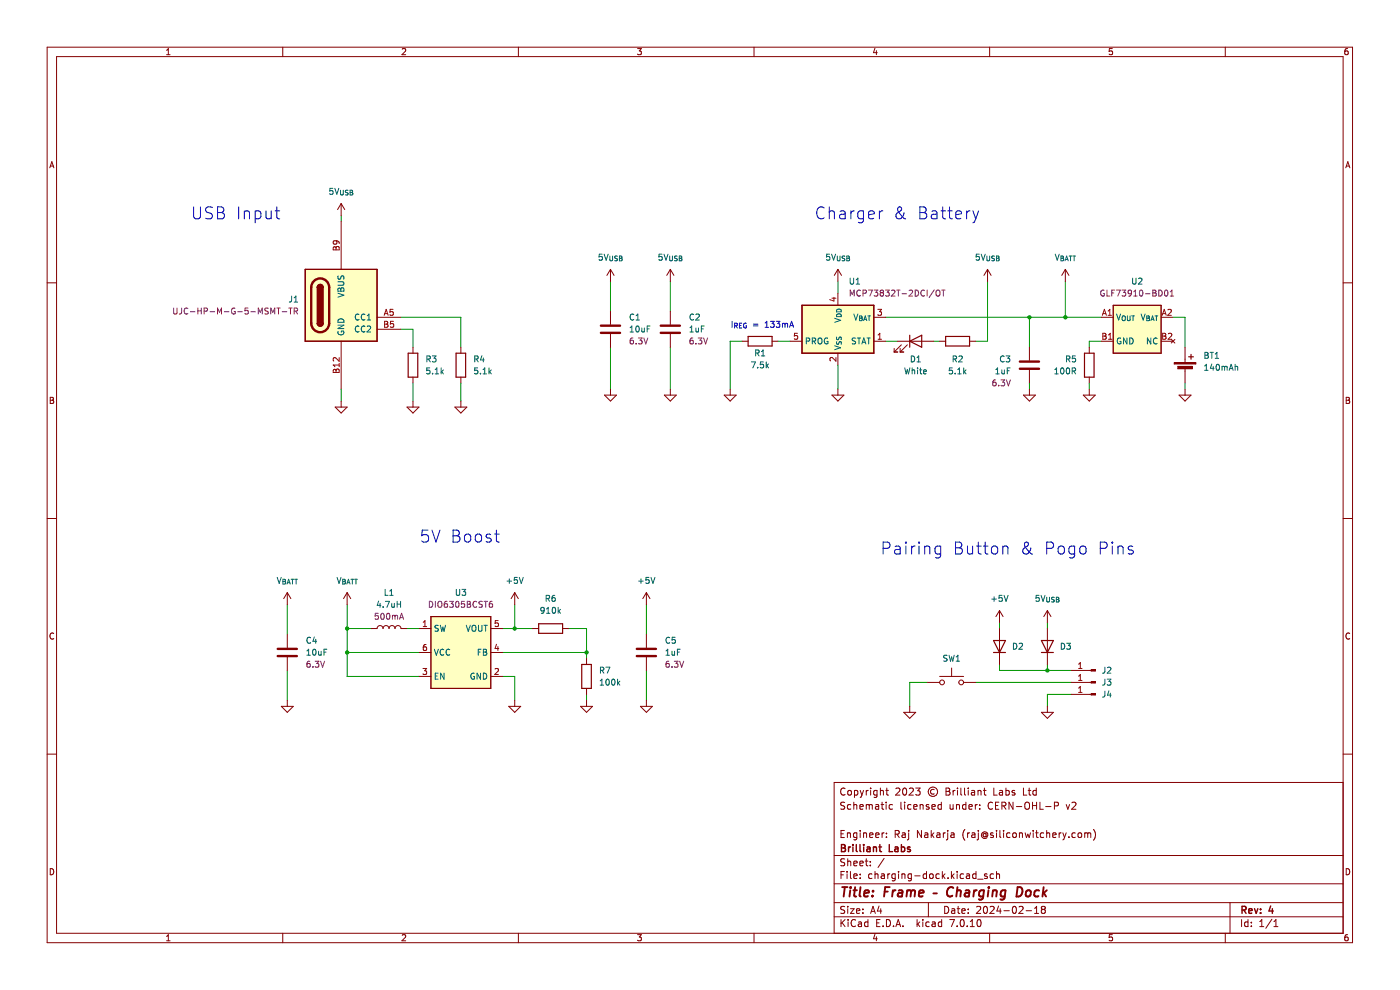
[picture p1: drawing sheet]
<svg xmlns="http://www.w3.org/2000/svg" width="297mm" height="210mm" viewBox="0 0 297 210" stroke-linecap="round" stroke-linejoin="round" font-family="sans-serif">
<g fill="none" stroke="#840000" stroke-width=".21">
<path d="M10 10h276.9v190h-276.9zM12 12h272.9v186h-272.9zM35.3 11.6h.8M35.3 10.7l.4-.4v1.3M60 10v2M85.3 10.4l.5-.1 .3 .4-.8 .9h.8M110 10v2M135.3 10.3h.8l-.5 .5 .4 .1v.6l-.2 .1-.5-.1M160 10v2M185.6 10.2l-.3 1h.8M185.9 10.7v.9M209.9 10v2"/>
<path d="M236 10.3h-.7v.6h.6l.1 .6-.2 .1-.5-.1M259.9 10v2M285.9 10.3l-.4 .1-.2 .2v.8l.2 .2 .5-.1-.1-.6-.4-.1-.2 .2M10.6 35.6l.4-1.3 .4 1.3M10.7 35.2h.6M285.5 35.6l.4-1.3 .5 1.3M285.6 35.2h.6M10 60h2M284.9 60h2M10.7 84.3h.4l.2 .2-.2 .4 .2 .1 .1 .3-.2 .3h-.5zM10.7 84.9h.4M285.6 84.3h.4l.3 .2-.3 .4 .3 .1v.3l-.2 .3h-.5z"/>
<path d="M285.6 84.9h.4M10 110h2M284.9 110h2M11.4 134.4a.58 .58 0 0 0-.8 .5 .58 .58 0 0 0 .8 .5M286.3 134.4a.58 .58 0 0 0-.8 .5 .58 .58 0 0 0 .8 .5M10 160h2M284.9 160h2M178.4 176.9h.5M179.1 176.2h-.7v1.5h.7M179.2 170.2h-.6l-.2 .1v.4l.7 .3 .1 .4-.3 .3-.6-.1M179.3 167.3a.71 .71 0 0 0-1 .5 .71 .71 0 0 0 .7 .9l.3-.2M179.8 176.8l.2-.1h.3l.1 1"/>
<path d="M179.8 176.7v1M179.9 167.8l.2-.1 .5 .1v.6l-.1 .2-.4 .1-.2-.2zM180.5 170.7h-.4l-.3 .2 .1 .7h.6M181.1 170.2v1.5M181.1 170.8l.2-.1h.4l.1 1M181.3 167.7h.4l.3 .2-.2 .7h-.5M181.3 167.7v1.5M181.8 176.7h-.5l-.2 .2 .1 .7h.6M181.8 176.7v1.2l-.3 .3-.4-.1M182.4 171.2l.7-.2v-.3h-.5l-.2 .2 .1 .7h.6M182.5 176.2v.1M182.5 176.7v1"/>
<path d="M182.5 167.7l.3 1M182.8 168.7l-.3 .5M183.2 176.8l.2-.1h.4v1M183.2 176.7v1M183.2 167.7l-.4 1M183.8 167.7v1M183.8 170.7v1M183.8 170.8l.4-.1 .2 .2M184.2 167.7l-.4 .2M184.4 170.9l.2-.2h.4l.1 1M184.4 170.9v.8M184.5 177.2l.7-.2-.1-.3h-.4l-.2 .2 .1 .7h.5"/>
<path d="M184.7 167.2v.1M184.7 167.7v1M185.8 177.2l.7-.2-.1-.3h-.4l-.2 .2v.7h.6M185.8 170.7h.5l.1 1M186.1 167.7h-.5l-.3 .2 .2 .7h.6M186.1 167.7v1.2l-.3 .3-.4-.1M186.4 171l-.5 .1-.2 .2 .2 .4 .5-.1M186.8 167.8l.2-.1h.3l.1 1M186.8 167.2v1.5M186.9 170.7h.6M187.1 176.7v1M187.1 170.2v1.2l.4 .3"/>
<path d="M187.6 176.7l-.5 .2M187.9 167.7h.6M188 170.2v.1M188 170.7v1M188.1 176.7v.2M188.1 177.5v.2M188.1 167.2v1.2l.4 .3M189.3 170.7h-.4l-.3 .2 .2 .7h.5M189.9 176.9h.7l.2-.2-.1-.4-.8-.1v1.5M190.1 167.3l.5-.1 .3 .4-.9 1.1h.9M190.3 176.9l.5 .8M191.1 170.2v1.2l.2 .3"/>
<path d="M191.4 176.7h.6l.1 1M191.6 167.3l.2-.1a.8 .8 0 0 1 .6 .7 .8 .8 0 0 1-.6 .8l-.3-.6zM191.9 170.2v.1M191.9 170.7v1M192.1 177l-.5 .1-.3 .2 .3 .4 .5-.1M192.8 176.7v1.2l-.3 .3M192.8 176.2v.1M192.9 167.3l.6-.1 .3 .4-1 1.1h1M193.3 170.7h-.5l-.2 .2 .1 .7h.6M193.8 171.2l.8-.2-.1-.3h-.4l-.3 .2 .1 .7h.6M194.3 167.2h.9l-.5 .5 .4 .2v.6l-.2 .2-.6-.2M195.2 170.8l.2-.1h.4v1"/>
<path d="M195.2 170.7v1M195.5 176.2v1.5l-.9-1.5v1.5M196.2 176.7h.6v1M196.8 177l-.5 .1-.2 .2 .2 .4 .5-.1M197.1 170.7h-.4l-.2 .2 .1 .2 .5 .1v.4h-.6M197.6 176.2v1.5M197.7 171.2l.7-.2-.1-.3h-.4l-.2 .2 .1 .7h.5M197.7 177.1l.4 .6M198.1 176.7l-.5 .5M198.2 167.5a.52 .52 0 0 0-.8 .4 .52 .52 0 0 0 .8 .5M198.8 176.7h.5l.1 1M199.4 177l-.5 .1-.2 .2 .2 .4 .5-.1"/>
<path d="M199.7 170.7h-.4l-.3 .2 .1 .7h.6M199.7 170.2v1.5M200.1 176.7v1M200.6 176.7l-.5 .2M200.7 167.2h.5l.3 .2-.3 .5 .3 .1 .1 .4-.3 .3h-.6zM200.7 167.9h.5M201.1 176.7v1.2l-.3 .3M201.1 176.2v.1M201.6 170.7v.9l.4 .1 .2-.2M201.8 176.7h.5l.1 1M202.2 170.7v1M202.2 167.7v1"/>
<path d="M202.4 177l-.5 .1-.2 .2 .2 .4 .5-.1M202.6 167.7l-.4 .2M202.9 170.8l.2-.1h.4l.1 1M202.9 170.7v1M203.1 167.2v.1M203.1 167.7v1M203.8 167.2v1.2l.3 .3M204.6 167.2v1.2l.2 .3M204.7 175.9a1.72 1.72 0 0 0 0 2.3M204.9 170.7h-.4l-.3 .2 .1 .7h.6M204.9 170.2v1.5M205.3 176.7v1"/>
<path d="M205.4 167.2v.1M205.4 167.7v1M205.5 171.2l.8-.2-.1-.3h-.4l-.3 .2 .1 .7h.6M205.7 176.7l-.4 .2M206.1 167.7h.6l.1 1M206.2 176.7h.6v1M206.8 168l-.5 .1-.3 .2 .3 .4 .5-.1M206.8 177l-.5 .1-.2 .2 .2 .4 .5-.1M206.9 170.7v1M207.3 170.7l-.4 .2M207.5 167.8l.2-.1h.3l.1 1M207.5 167.7v1"/>
<path d="M207.5 176.2v.1M207.5 176.7v1.2l-.2 .3M207.8 171.5v.2M207.8 170.7v.2M208.6 167.7h.6M208.8 167.2v1.2l.4 .3M209.2 176.9a.36 .36 0 0 0-.5 0 .36 .36 0 0 0 0 .5 .36 .36 0 0 0 .5 0M209.2 176.8v.6M209.2 177.4h.1a.64 .64 0 0 0-.3-1 .64 .64 0 0 0-.8 .8 .72 .72 0 0 0 .4 .6 .72 .72 0 0 0 .8-.1M210.5 170.3a.71 .71 0 0 0-.9 .5 .71 .71 0 0 0 .7 .9l.2-.2M210.7 176.7h-.4l-.2 .2 .1 .2 .5 .1v.4h-.6M210.8 167.2v1.5h.7"/>
<path d="M211.2 170.9h.5M211.4 176.2v.1M211.4 176.7v1M211.9 170.2h-.7v1.5h.7M212 167.7h.6l.1 1M212.1 176.2v1.2l.2 .3M212.5 170.9h.8l.1-.2-.1-.4-.8-.1v1.5M212.7 168l-.5 .1-.2 .2 .2 .4 .5-.1M212.9 170.9l.5 .8M212.9 176.2v.1M212.9 176.7v1M213.4 167.2v1.5"/>
<path d="M213.4 167.7h.4l.3 .2-.1 .7h-.6M214.3 176.7h-.5l-.3 .2 .2 .7h.6M214.9 170.2v1.5l-.9-1.5v1.5M214.9 176.8l.2-.1 .4 .1 .1 .6-.1 .2-.4 .1-.2-.2zM215.3 167.7h-.4l-.2 .2 .1 .2 .5 .1v.4h-.6M215.6 171.1h1.2M216.3 176.8l.2-.1h.3l.1 1M216.3 176.7v1M217.1 167.2v1.5h.7M217.5 170.4l.3-.2a.5 .5 0 0 1 .6 .5v.5a.5 .5 0 0 1-.5 .5 .5 .5 0 0 1-.5-.5zM217.5 176.7l.3 1 .2-.8 .3 .8 .3-1M218.1 167.7h.6"/>
<path d="M218.3 167.2v1.2l.4 .3M219 170.9h.9M219 170.2v1.5M219.2 176.2v.1M219.2 176.7v1M219.7 176.7h.6M219.8 167.7h-.4l-.3 .2 .2 .7h.5M219.8 167.2v1.5M219.9 170.2v1.5M219.9 176.2v1.2l.4 .3M220.6 170.2v1.5h.7M221.4 176.7h-.4l-.3 .2 .1 .7h.6"/>
<path d="M221.8 171.1h1.2M222 176.8l.3-.1h.3l.1 1M222 176.2v1.5M223.3 177.2l.7-.2v-.3h-.5l-.2 .2 .1 .7h.6M223.7 170.9h.7l.1-.2v-.4l-.8-.1v1.5M224.7 176.7v1M225.1 176.7l-.4 .2M225.5 176.7l.3 1M225.8 177.7l-.3 .5M226.2 170.7l.3 1 .4-1M226.2 176.7l-.4 1M226.8 177.5v.2"/>
<path d="M227.4 170.3l.6-.1 .3 .4-1 1.1h1M228.1 176.7h-.4l-.3 .2 .1 .7h.6M228.8 176.8l.2-.1 .4 .1 .1 .6-.2 .2-.3 .1-.2-.2zM230.1 176.8l.4-.1 .3 .2M230.1 176.7v1M230.8 176.9l.2-.2h.3l.1 1M230.8 176.9v.8M232 175.9a1.72 1.72 0 0 1 0 2.3M284.9 166h-107.9v32M10.7 184.3a.66 .66 0 0 1 .7 .6 .66 .66 0 0 1-.7 .7zM35.3 198.6l.4-.3v1.3M35.3 199.6h.8"/>
<path d="M60 198v2M85.3 198.4l.5-.1 .3 .3-.8 1h.8M110 198v2M135.3 198.3h.8l-.5 .5 .4 .1v.5l-.2 .2-.5-.2M160 198v2M177 194.5h107.9M177 191.5h107.9M177 187.5h107.9M177 181.5h107.9M178.4 185.6h.5M178.4 195.1v1.5M178.6 195.7l.7 .9"/>
<path d="M179.1 184.9h-.7v1.5M179.2 192.3h-.6l-.2 .1v.4l.7 .3 .1 .4-.3 .3-.6-.1M179.2 182.2h-.6l-.2 .1v.4l.7 .3 .1 .4-.3 .3-.6-.1M179.3 195.1l-.9 .8M179.7 184.9v.1M179.7 185.4v1M179.8 182.2v1.5M179.8 192.3v.1M179.8 192.8v1M179.8 182.8l.3-.1h.3l.1 1M179.9 195.1v.1M179.9 195.6v1"/>
<path d="M180.4 192.8h.8l-.8 1h.8M180.4 184.9v1.2l.2 .3M181.1 185.9l.7-.2v-.3h-.5l-.2 .2 .1 .7h.6M181.1 183.2l.7-.2v-.3h-.5l-.2 .2 .1 .7h.6M181.5 195.2a.71 .71 0 0 0-1 .5 .71 .71 0 0 0 .7 .9l.3-.2M181.7 193.3l.7-.2-.1-.3h-.4l-.2 .2 .1 .7h.5M182.1 195.6h.6l.1 1M182.4 183.2l.7-.2v-.3h-.5l-.2 .2 .1 .7h.6M182.5 186.2v.2M182.5 185.4v.2M182.8 195.9l-.5 .1-.2 .2 .2 .4 .5-.1M183.1 192.8v.2"/>
<path d="M183.1 193.6v.2M183.6 182.7h.5M183.8 182.2v1.2l.3 .3M184.1 195.6h-.4l-.3 .2 .2 .7h.5M184.1 195.1v1.5M184.6 183.5v.2M184.6 182.7v.2M184.7 193.8l.5-1.5 .5 1.5M184.8 193.3h.8M185 185.4h-.4l-.3 .2 .1 .7h.6M185.6 198.2l-.3 .9h.8M185.6 185.5l.2-.1h.4l.1 1"/>
<path d="M185.6 184.9v1.5M185.9 198.7v.9M186 195.8h.5M186.5 192.2l-.4 1.1h1M186.7 195.1h-.7v1.5h.7M186.8 192.8v1M187 185.4h.6v1M187.3 196.4v.2M187.6 182.1l-1.3 1.9M187.6 185.7l-.5 .1-.2 .2 .2 .4 .5-.1M188.1 195.1a.76 .76 0 0 1 .8 .7 .76 .76 0 0 1-.8 .8zM188.3 185.4v1"/>
<path d="M188.8 185.4l-.5 .2M189.6 196.4v.2M189.9 185.4h-.4l-.3 .2 .1 .7h.6M189.9 185.4v1.2l-.3 .3-.3-.1M190.1 196.6l.5-1.5 .5 1.5M190.2 196.1h.7M190.6 184.9v.1M190.6 185.4v1M191.3 185.5l.3-.1h.3l.1 1M191.3 185.4v1M191.6 196.4v.2M193.3 185.4h-.4l-.3 .2 .2 .7h.5"/>
<path d="M193.3 185.4v1.2l-.2 .3-.4-.1M194.1 185.8h1.1M194.6 195.1v1.5M194.7 196l.4 .6M195.1 195.6l-.5 .5M195.8 195.1v.1M195.8 195.6v1M196.6 185.4h-.5l-.3 .2 .2 .7h.6M196.6 184.9v1.5M197 191.5v3M197.1 195.6h-.4l-.3 .2 .2 .7h.5M197.3 185.5l.2-.1 .4 .1 .1 .6-.2 .2-.3 .1-.2-.2z"/>
<path d="M197.8 195.6h.5l.1 1M198.4 195.9l-.5 .1-.2 .2 .2 .4 .5-.1M199.3 185.4h-.5l-.2 .2 .1 .7h.6M199.8 195.6h-.5l-.2 .2 .1 .7h.6M199.8 195.1v1.5M199.9 184.9v1.5M200.1 185.8l.4 .6M200.4 192.3a.76 .76 0 0 1 .9 .7 .76 .76 0 0 1-.9 .8zM200.5 185.4l-.6 .5M201.1 186.2v.2M201.5 195.1h1l-.7 1.5M201.8 184.9v1.5"/>
<path d="M201.9 192.8h.6l.1 1M202 185.8l.4 .6M202.4 185.4l-.6 .5M202.6 193.1l-.5 .1-.3 .2 .3 .4 .5-.1M203.1 184.9v.1M203.1 185.4v1M203.1 192.8h.5M203.1 196.4v.2M203.3 192.3v1.2l.3 .3M203.8 195.2l.3-.1a.8 .8 0 0 1 .5 .7 .8 .8 0 0 1-.5 .8l-.4-.6zM204.1 193.3l.7-.2-.1-.3h-.4l-.2 .2v.7h.6M204.4 185.4h-.4l-.3 .2 .1 .7h.6"/>
<path d="M205 185.4h.6l.1 1M205.2 196.4v.2M205.4 193.6v.2M205.4 192.8v.2M205.7 185.7l-.5 .1-.2 .2 .2 .4 .5-.1M205.8 196.6h.9M205.8 195.5l.5-.4v1.5M207 185.4h-.4l-.3 .2 .2 .7h.5M207 184.9v1.5M207.2 192.4l.6-.1 .2 .4-.9 1.1h.9M207.4 186.5h1.1M207.4 195.2l.2-.1a.8 .8 0 0 1 .5 .7 .8 .8 0 0 1-.5 .8l-.3-.6z"/>
<path d="M208.8 192.4l.2-.1a.8 .8 0 0 1 .5 .7 .8 .8 0 0 1-.5 .8l-.4-.6zM209.4 185.4h-.4l-.2 .2 .1 .2 .5 .1v.4h-.6M209.9 198v2M210 192.4l.6-.1 .3 .4-.9 1.1h.9M210.8 185.4h-.5l-.3 .2 .2 .7h.6M211.4 185.5l.2-.1h.4v1M211.4 184.9v1.5M211.8 192.2l-.3 1.1h.9M212.2 192.8v1M213 193.2h1.1M214.9 192.4l.2-.1a.8 .8 0 0 1 .5 .7 .8 .8 0 0 1-.5 .8l-.3-.6zM216.2 192.4l.6-.1 .2 .4-.9 1.1h.9"/>
<path d="M217.7 193.2h1.1M219.5 193.8h.8M219.5 192.7l.4-.4v1.5M221.2 192.9l-.3-.3 .3-.3h.4l.2 .2-.3 .4M221.2 192.9l-.3 .3v.3l.3 .3 .4-.1 .2-.2-.1-.5-.2-.1M221.2 192.9h.3M236 198.3h-.7v.6l.6-.1 .1 .6-.2 .2-.5-.2M259.9 198v2M260.9 191.5v6.5M263.4 195.1v1.5M264.7 195.6h-.4l-.3 .2 .2 .7h.5M264.7 195.1v1.5"/>
<path d="M265.5 196.4v.2M265.5 195.6v.2M267.2 196.6h.9M267.2 195.5l.5-.4v1.5M269.8 195l-1.3 1.9M270.2 196.6h.9M270.2 195.5l.5-.4v1.5M285.6 184.3a.66 .66 0 0 1 .7 .6 .66 .66 0 0 1-.7 .7zM285.9 198.3h-.4l-.2 .3v.7l.2 .3 .5-.2-.1-.6h-.4l-.2 .2"/>
<circle cx="197.9" cy="168" r="1"/>
</g>
<g fill="none" stroke="#840000" stroke-width=".3">
<path d="M178.5 179.2h.5l.3 .2-.3 .5 .3 .1 .1 .4-.3 .3h-.6zM178.5 179.9h.5M180 179.7v1M180.4 179.7l-.4 .2M180.9 179.2v.1M180.9 179.7v1M181.7 179.2v1.2l.2 .3M182.4 179.2v1.2l.3 .3M183.2 179.2v.1M183.2 179.7v1M183.9 179.7h.6l.1 1M185.3 179.8l.2-.1h.4v1"/>
<path d="M185.3 179.7v1M186.4 179.7h.6M186.7 179.2v1.2l.3 .3M188.7 179.2v1.5h.7M189.9 179.7h.5l.1 1M191.2 179.7h.5l.2 .2-.1 .7h-.6M191.2 179.2v1.5M193.1 179.7h-.4l-.2 .2 .1 .2 .5 .1v.4h-.6M184.6 180l-.5 .1-.2 .2 .2 .4 .5-.1M190.5 180l-.5 .1-.2 .2 .2 .4 .5-.1M263.5 193h.7l.1-.3v-.3l-.8-.2v1.5M263.8 193l.5 .7"/>
<path d="M264.9 193.2l.7-.1v-.3l-.5-.1-.2 .3 .1 .7h.6M266.1 192.7l.4 1 .3-1M267.4 193.6v.1M267.4 192.8v.2M269.6 192.2l-.4 1h.9M269.9 192.7v1"/>
</g>
<g fill="none" stroke="#840000" stroke-width=".4">
<path d="M178.6 188.2h1.2M179.2 188.2l-.2 2M180.4 188.8l-.2 1.4M180.5 188.2l-.1 .2M181 188.8h.8M181.4 188.2l-.2 1.7 .1 .2 .3 .1M182.6 188.2l-.3 1.7 .3 .3M183.3 189.5l1-.2v-.4h-.8l-.2 1 .2 .3 .6-.1M185.1 190v.2M185.2 188.9v.2M187.7 189.1h.6M188.7 188.2h-.9l-.3 2"/>
<path d="M189.4 188.8l-.1 1.4M190 188.8l-.4 .1-.2 .3M190.6 188.9h.8l-.1 1.3M191.5 189.3l-.7 .1a.4 .4 0 0 0-.4 .4 .4 .4 0 0 0 .3 .4l.7-.1M192.4 189l.6-.2 .3 .3M192.5 188.8l-.2 1.4M193.3 189.1a.5 .5 0 0 1 .8-.2l-.1 1.3M193.3 189.1l-.1 1.1M195 189.5l.9-.2v-.4h-.8l-.2 1 .3 .3 .5-.1M198 189.5h.8M202.2 188.4a.88 .88 0 0 0-1 0 .88 .88 0 0 0-.3 .9 .69 .69 0 0 0 .3 .8 .69 .69 0 0 0 .8-.1M203 189l.3-.2 .5 .1-.1 1.3"/>
<path d="M203.1 188.2l-.2 2M204.8 188.9h.8l-.1 1.3M205.6 189.3l-.6 .1a.4 .4 0 0 0-.4 .4 .4 .4 0 0 0 .3 .4l.6-.1M206.7 188.8l-.2 1.4M207.2 188.8l-.4 .1-.2 .3M208.7 188.9a.66 .66 0 0 0-1 .3v.6l.1 .3h.8M208.7 188.8l-.2 1.7-.4 .3-.4-.1M209.7 188.8l-.2 1.4M209.8 188.2v.2M210.6 189l.3-.2 .5 .1-.1 1.3M210.7 188.8l-.2 1.4M213.3 188.9a.66 .66 0 0 0-1 .3l-.1 .6 .2 .3h.8"/>
<path d="M213.3 188.8l-.2 1.7-.4 .3-.5-.1M215.9 188.2a.96 .96 0 0 1 1 .5 .96 .96 0 0 1-.3 1.2l-.5 .3h-.5zM217.8 189l.1-.1a.5 .5 0 0 1 .8 .3l-.1 .6-.2 .3a.5 .5 0 0 1-.8-.3zM220.4 188.9a.66 .66 0 0 0-.9 .3l-.1 .6 .1 .3h.8M221.4 188.2l-.2 2M221.4 189.4l.5 .8M222.1 188.8l-.9 .8"/>
</g>
<path d="M64.8 57.1h15.2v15.3h-15.2z" fill-rule="evenodd" fill="#ffffc2"/>
<path d="M64.8 57.1h15.2v15.3h-15.2z" fill="none" stroke="#840000" stroke-width=".25"/>
<path d="M91.4 130.8h12.7v15.2h-12.7z" fill-rule="evenodd" fill="#ffffc2"/>
<path d="M91.4 130.8h12.7v15.2h-12.7z" fill="none" stroke="#840000" stroke-width=".21"/>
<path d="M236.2 64.8h10.1v10.1h-10.1z" fill-rule="evenodd" fill="#ffffc2"/>
<path d="M236.2 64.8h10.1v10.1h-10.1z" fill="none" stroke="#840000" stroke-width=".21"/>
<path d="M170.1 64.8h15.3v10.1h-15.3z" fill-rule="evenodd" fill="#ffffc2"/>
<path d="M64.8 57.1h15.2v15.3h-15.2zM67.3 68.6a.63 .63 0 0 0 .6 .6 .63 .63 0 0 0 .7-.6M170.1 64.8h15.3v10.1h-15.3zM114.3 132.3h5.1v2h-5.1z" fill="none" stroke="#840000" stroke-width=".25"/>
<g fill="none" stroke="#009600" stroke-width=".21">
<path d="M72.4 45.7v1.3M129.5 59.7v6.3M142.2 59.7v6.3M177.8 59.7v2.5M209.5 59.7v12.7h-2.5M226 59.7v7.6M85.1 69.8h2.5v3.9M85.1 67.3h12.7v6.4M129.5 73.7v8.8M142.2 73.7v8.8M157.4 72.4h-2.5v10.1M165.1 72.4h2.5"/>
<path d="M177.8 77.5v5M187.9 72.4h2.6M187.9 67.3h45.7M198.1 72.4h1.2M218.4 67.3v6.4M233.6 72.4h-2.5v1.3M248.9 67.3h2.5v6.4M72.4 82.5v2.6M87.6 81.3v3.8M97.8 81.3v3.8M218.4 81.3v1.2M231.1 81.3v1.2"/>
<path d="M251.4 81.3v1.2M60.9 128.2v6.4M73.6 133.3h5.1M73.6 138.4h15.3M73.6 128.2v15.3h15.3M86.3 133.3h2.6M106.7 133.3h6.3M106.7 138.4h17.7M109.2 128.2v5.1M120.6 133.3h3.8v6.4M137.1 128.2v6.4M212 132.1v1.2"/>
<path d="M222.2 132.1v1.2M60.9 142.2v6.4M106.7 143.5h2.5v5.1M124.4 147.3v1.3M137.1 142.2v6.4M196.8 144.8h-3.8v5M207 144.8h20.3M212 140.9v1.3h15.3M222.2 140.9v1.3M227.3 147.3h-5.1v2.5"/>
</g>
<g fill="none" stroke="#0000c2" stroke-width=".21">
<path d="M41.1 43.9v2l.5 .5 .7-.1 .2-.4v-2M45.1 44l-1-.1a.62 .62 0 0 0-.5 .6 .62 .62 0 0 0 .5 .6 .93 .93 0 0 1 1 .6 .65 .65 0 0 1-.5 .7l-1-.1M46.2 43.9h.8a.62 .62 0 0 1 .5 .6 .62 .62 0 0 1-.5 .6 .68 .68 0 0 1 .6 .6 .68 .68 0 0 1-.5 .7h-.9zM46.2 45.1h.8M50.6 43.9v2.5M51.8 44.7v1.7M51.8 45a.63 .63 0 0 1 1.1 .1v1.3M54.1 44.8l.8-.1 .4 .5v.7l-.2 .4-.2 .1-.8-.1M54.1 44.7v2.6M56.4 44.7l.2 1.6a.69 .69 0 0 0 .9-.1M57.5 44.7v1.7M58.4 44.7h.9"/>
<path d="M58.7 43.9v2.2l.2 .2 .4 .1M174.8 44.1a1.02 1.02 0 0 0-1.2 0 1.02 1.02 0 0 0-.3 1.2 .95 .95 0 0 0 .5 1 .95 .95 0 0 0 1-.1M175.9 45a.63 .63 0 0 1 1.1 .1v1.3M175.9 43.9v2.5M178.2 44.8l.3-.1 .7 .1 .1 1.6M179.3 45.3l-.8 .2a.5 .5 0 0 0-.4 .4 .5 .5 0 0 0 .4 .5l.8-.1M180.5 44.7v1.7M181.2 44.7a.65 .65 0 0 0-.7 .5M183.2 44.8l-.7-.1-.5 .5v.7l.2 .4 .3 .1 .7-.1M183.2 44.7v2.1a.69 .69 0 0 1-1.1 .3M184.3 45.6l1.2-.3-.1-.5-.8-.1-.3 .4 .1 1.2 .2 .1 .8-.1M186.6 44.7v1.7"/>
<path d="M187.3 44.7a.65 .65 0 0 0-.7 .5M191.8 45.1a1.1 1.1 0 0 1-1.5 1.2 .69 .69 0 0 1 0-1.1l.7-.5a.47 .47 0 0 0 .2-.7l-.3-.1-.3 .1a.95 .95 0 0 0 .2 1.2l1 1.1 .3 .1M195.1 43.9h.9a.62 .62 0 0 1 .5 .6 .62 .62 0 0 1-.5 .6 .68 .68 0 0 1 .6 .6 .68 .68 0 0 1-.5 .7h-1zM195.1 45.1h.9M197.7 44.8l.2-.1 .8 .1 .1 1.6M198.8 45.3l-.9 .2a.5 .5 0 0 0-.3 .4 .5 .5 0 0 0 .3 .5l.9-.1M199.6 44.7h1M200 43.9v2.2l.1 .2 .5 .1M201.1 44.7h.9M201.4 43.9v2.2l.2 .2 .4 .1M202.8 45.6l1.2-.3-.1-.5-.8-.1-.3 .4 .1 1.2 .2 .1 .8-.1M205.1 44.7v1.7"/>
<path d="M205.8 44.7a.65 .65 0 0 0-.7 .5M206.4 44.7l.6 1.7M207 46.4l-.2 .6-.4 .3M207.6 44.7l-.6 1.7M155.3 68.2v1.2M155.8 69.1l.5-.1 .1-.3-.6-.1v1M156.1 69.1l.3 .5M156.9 69h.3M157.3 68.6h-.4v1h.4M158.3 68.6a.46 .46 0 0 0-.6 .5 .46 .46 0 0 0 .7 .4v-.4h-.2M159.8 69.1h1M159.8 68.8h1"/>
<path d="M162.3 69.4h.7M162.3 68.5l.4-.3v1.2M163.5 68.2h.7l-.4 .4 .4 .2v.5l-.2 .1-.5-.1M164.7 68.2h.7l-.4 .4 .4 .2v.5l-.2 .1-.5-.1M166 68.7l.4-.1 .1 .2M166 68.6v.8M166.5 68.8l.2-.2h.3l.1 .8M166.5 68.8v.6M167.5 69.4l.4-1.2 .5 1.2M167.6 69.1h.6M90.8 112.4h-1.2l-.1 1.3 .3-.3 .9 .1 .2 .4-.1 .8-.4 .3h-.6l-.3-.3M91.6 112.4l.9 2.6 .8-2.6"/>
<path d="M96.1 112.4h.9a.62 .62 0 0 1 .5 .6 .62 .62 0 0 1-.5 .7 .68 .68 0 0 1 .6 .6 .68 .68 0 0 1-.5 .7h-1zM96.1 113.7h.9M98.7 113.5a.69 .69 0 0 1 .6-.2 .69 .69 0 0 1 .6 .5v.7a.69 .69 0 0 1-.7 .5 .69 .69 0 0 1-.7-.5zM101 113.5a.69 .69 0 0 1 .6-.2 .69 .69 0 0 1 .6 .5v.7a.69 .69 0 0 1-.7 .5 .69 .69 0 0 1-.7-.5zM104.1 113.4l-.6-.1-.4 .4 .1 .3 .9 .3 .1 .2-.1 .4-.2 .1-.8-.1M104.9 113.3h1M105.3 112.4v2.2l.1 .3 .5 .1M187.3 116.3h1a.69 .69 0 0 0 .5-.7 .69 .69 0 0 0-.5-.6h-1v2.5M189.9 116l.2-.2 .8 .2 .1 1.5M191 116.4l-.9 .2a.5 .5 0 0 0-.3 .4 .5 .5 0 0 0 .3 .5l.9-.1M192.2 115v.2M192.2 115.8v1.7"/>
<path d="M192.2 115l-.1 .1 .1 .1M192.2 115l.1 .1-.1 .1M193.4 115.8v1.7M194.1 115.8a.65 .65 0 0 0-.7 .5M195 115v.2M195 115.8v1.7M195 115l-.2 .1 .2 .1M195 115l.1 .1-.1 .1M196.2 116.1a.63 .63 0 0 1 1.1 .1v1.3M196.2 115.8v1.7M199.6 116l-.8-.2-.4 .5v.7l.2 .4 .2 .1 .8-.1M199.6 115.8v2.1a.69 .69 0 0 1-1.1 .3"/>
<path d="M202.7 115h.9a.62 .62 0 0 1 .4 .6 .62 .62 0 0 1-.4 .6 .68 .68 0 0 1 .6 .6 .68 .68 0 0 1-.5 .7h-1zM202.7 116.2h.9M205.2 115.8l.2 1.6a.69 .69 0 0 0 .9-.1M206.3 115.8v1.7M207.2 115.8h.9M207.5 115v2.2l.2 .2 .4 .1M208.6 115.8h1M209 115v2.2l.1 .2 .5 .1M210.4 116.1a.69 .69 0 0 1 .7-.3 .69 .69 0 0 1 .6 .5v.7a.69 .69 0 0 1-.7 .5 .69 .69 0 0 1-.7-.5zM212.7 116.1a.63 .63 0 0 1 1.1 .1v1.3M212.7 115.8v1.7M218.7 116.2a1.1 1.1 0 0 1-1.5 1.2 .69 .69 0 0 1 0-1.1l.7-.5a.47 .47 0 0 0 .2-.7l-.3-.1-.3 .1a.95 .95 0 0 0 .2 1.2l1 1.1 .3 .1"/>
<path d="M222.1 116.3h.9a.69 .69 0 0 0 .5-.7 .69 .69 0 0 0-.5-.6h-.9v2.5M224.6 116.1a.69 .69 0 0 1 .7-.3 .69 .69 0 0 1 .5 .5v.7a.69 .69 0 0 1-.7 .5 .69 .69 0 0 1-.6-.5zM228 116l-.7-.2-.5 .5v.7l.2 .4 .3 .1 .7-.1M228 115.8v2.1a.69 .69 0 0 1-1.1 .3M229.2 116.1a.69 .69 0 0 1 .7-.3 .69 .69 0 0 1 .5 .5v.7a.69 .69 0 0 1-.7 .5 .69 .69 0 0 1-.6-.5zM233.4 116.3h1a.69 .69 0 0 0 .5-.7 .69 .69 0 0 0-.5-.6h-1v2.5M236 115v.2M236 115.8v1.7M236 115l-.2 .1 .2 .1M236 115l.1 .1-.1 .1M237.2 116.1a.63 .63 0 0 1 1.1 .1v1.3M237.2 115.8v1.7"/>
<path d="M240.3 116l-.6-.2-.4 .4 .2 .4 .8 .2 .1 .2-.1 .4-.2 .1-.8-.1"/>
</g>
<g fill="none" stroke="#840000" stroke-width=".21">
<path d="M60.9 125.7v2.5M60.9 134.6v2.8M60.9 139.4v2.8M60.9 125.7l-.7 1.3M60.9 125.7l.8 1.3M73.6 125.7l-.7 1.3M73.6 125.7v2.5M73.6 125.7l.8 1.3M109.2 125.7l-.8 1.3M109.2 125.7v2.5M109.2 125.7l.8 1.3M113 133.3h1.3"/>
<path d="M119.4 133.3h1.2M59.7 149.8h2.5l-1.3 1.3zM60.9 148.6v1.2"/>
</g>
<g fill="none" stroke="#006464" stroke-width=".21">
<path d="M58.8 122.5l.4 1.2 .5-1.2M60 122.9h.4l.1 .2-.1 .3 .2 .3-.2 .2h-.4zM60 123.4h.4M60.9 123.9l.3-1 .4 1M61 123.6h.5M61.8 122.9h.5M62 122.9v1M62.5 122.9h.6M62.8 122.9v1M65.1 139h.7M65.1 138.1l.4-.4v1.3M65.9 135.3a.56 .56 0 0 0-.8 .5 .56 .56 0 0 0 .8 .5"/>
<path d="M66.4 137.8l.2-.1a.68 .68 0 0 1 .5 .7 .68 .68 0 0 1-.5 .6l-.3-.5zM66.7 135.1l-.3 .9h.8M67 135.6v.8M67.6 138.1v.8h.5M68.1 138.1v.9M68.7 138.3h.5M69.3 137.7h-.6v1.3M71.5 122.5l.4 1.2 .4-1.2M72.7 122.9h.4l.1 .2-.1 .3 .2 .3-.2 .2h-.4zM72.7 123.4h.4M73.6 123.9l.3-1 .4 1M73.7 123.6h.5"/>
<path d="M74.5 122.9h.5M74.7 122.9v1M75.2 122.9h.6M75.5 122.9v1M107.6 123.3h.9M108 122.8v.9M109.7 122.5h-.6v.6l.6-.1v.6l-.1 .1-.5-.1M110.2 122.5l.4 1.2 .4-1.2M115.5 129.4l-.3 .2h-.4v-.7l.4-.1 .3 .3-.1 .7-.2 .2-.4 .1M115.9 127l.6-.1v-.5l-.6-.1v1.3M115.9 129.2l.4-.4v1.3M115.9 130.1h.8"/>
<path d="M116.2 127l.4 .6M117.3 128.9l.1-.1a.68 .68 0 0 1 .5 .7 .68 .68 0 0 1-.5 .6l-.3-.5zM117.7 126.3h-.4l-.2 .3v.7l.2 .3 .4-.2v-.6h-.4l-.2 .2M118.4 128.8v1.3M118.5 129.6l.4 .5M118.9 129.3l-.5 .4"/>
</g>
<path d="M66 68.6a1.9 1.9 0 0 0 1.9 1.9 1.9 1.9 0 0 0 1.9-1.9M58.9 139.2h4.1M58.9 137.6h4.1" fill="none" stroke="#840000" stroke-width=".51"/>
<path d="M65.7 140.3h-.3l-.2 .3-.1 .7 .3 .2 .4-.1-.1-.6-.3-.1-.3 .3M66.4 141.4v.1M66.9 140.3h.7l-.4 .4 .4 .2v.5l-.2 .1-.5-.1M68 140.3l.4 1.2 .5-1.2" fill="none" stroke="#840084" stroke-width=".21"/>
<path d="M67.3 68.6h1.3a.63 .63 0 0 1-.7 .6 .63 .63 0 0 1-.6-.6z" fill-rule="evenodd" fill="#840000"/>
<path d="M67.3 68.6a.63 .63 0 0 0 .6 .6 .63 .63 0 0 0 .7-.6" fill="none" stroke="#840000" stroke-width=".25"/>
<path d="M67.3 61h1.3v7.6h-1.3z" fill-rule="evenodd" fill="#840000"/>
<path d="M67.3 61v7.6h1.3v-7.6M67.3 61h1.3M67.3 61a.63 .63 0 0 1 .6-.7 .63 .63 0 0 1 .7 .7" fill="none" stroke="#840000" stroke-width=".25"/>
<path d="M67.5 60.5a.63 .63 0 0 1 .7-.1 .63 .63 0 0 1 .4 .6h-1.3z" fill-rule="evenodd" fill="#840000"/>
<path d="M67.3 61a.63 .63 0 0 1 .6-.7 .63 .63 0 0 1 .7 .7M86.6 74.9h2v5.1h-2zM96.8 74.9h2v5.1h-2zM193 71.1v2.6M193 72.4l2.5-1.3v2.6zM200.6 71.4h5.1v2h-5.1zM230.1 74.9h2v5.1h-2zM210.8 138.4h2.5M210.8 135.9h2.5l-1.3 2.5zM220.9 138.4h2.6M220.9 135.9h2.6l-1.3 2.5z" fill="none" stroke="#840000" stroke-width=".25"/>
<path d="M66 68.6v-7.6a1.9 1.9 0 0 1 1.9-1.9 1.9 1.9 0 0 1 1.9 1.9v7.6M216.4 78.2h4M216.4 76.7h4" fill="none" stroke="#840000" stroke-width=".51"/>
<g fill="none" stroke="#840000" stroke-width=".21">
<path d="M72.4 43.2v2.5M72.4 47v10.1M72.4 43.2l-.8 1.3M72.4 43.2l.7 1.3M209.5 57.1l-.8 1.3M209.5 57.1v2.6M209.5 57.1l.8 1.3M226 57.1l-.8 1.3M226 57.1v2.6M226 57.1l.8 1.3M72.4 72.4v10.1M80 67.3h5.1"/>
<path d="M80 69.8h5.1M87.6 73.7v1.2M97.8 73.7v1.2M189.7 74.7h.8M189.7 73.9v.8M190.5 72.4h7.6M191 74.7h.7M191 73.9v.8M191.2 73.1l-1.5 1.6M192.5 73.1l-1.5 1.6M199.3 72.4h1.3M205.7 72.4h1.3"/>
<path d="M218.4 73.7v2.7M218.4 78.5v2.8M231.1 73.7v1.2M71.1 86.3h2.5l-1.2 1.3zM72.4 85.1v1.2M86.3 86.3h2.6l-1.3 1.3zM87.6 80v1.3M87.6 85.1v1.2M96.5 86.3h2.5l-1.2 1.3zM97.8 80v1.3M97.8 85.1v1.2M217.1 83.8h2.6l-1.3 1.3z"/>
<path d="M218.4 82.5v1.3M231.1 80v1.3M78.7 133.3h1.3a.63 .63 0 0 1 .6-.6 .63 .63 0 0 1 .7 .6 .63 .63 0 0 1 .6-.6 .63 .63 0 0 1 .6 .6 .63 .63 0 0 1 .7-.6 .63 .63 0 0 1 .6 .6 .63 .63 0 0 1 .6-.6 .63 .63 0 0 1 .7 .6h1.2M88.9 133.3h2.5M88.9 138.4h2.5M91.4 130.8h12.7v15.2h-12.7zM104.1 133.3h2.6M104.1 138.4h2.6M212 133.3v7.6M222.2 133.3v7.6M88.9 143.5h2.5M104.1 143.5h2.6"/>
<path d="M107.9 149.8h2.6l-1.3 1.3zM109.2 148.6v1.2M220.9 151.1h2.6l-1.3 1.3zM222.2 149.8v1.3M231.1 147.3h.4"/>
</g>
<g fill="none" stroke="#006464" stroke-width=".21">
<path d="M70.6 40h-.6l-.1 .6 .6-.1 .1 .6-.2 .1-.5-.1M71 40l.5 1.2 .4-1.2M71.7 59.8h1l.3 .2-.1 .4-.2 .1h-1M71.7 58.5l.1 .7h.4l.2-.6 .3-.1 .3 .2-.1 .5M72.2 40.3v.9l.2 .2 .4-.2v-.9M73.8 40.4h-.5a.42 .42 0 0 0 .5 .6l-.1 .3h-.4M74.3 40.3h.3l.2 .2-.2 .3 .3 .4-.2 .2h-.4zM74.3 40.8h.3M207.7 53.9h-.6v.6h.6v.6l-.1 .1-.5-.1M208.2 53.9l.4 1.3 .4-1.3M209.4 54.3v.8l.2 .2 .3-.2v-.8M211 54.4h-.6a.42 .42 0 0 0 .5 .5v.4h-.5"/>
<path d="M211.4 54.3h.3l.2 .2-.2 .3 .3 .3-.2 .2h-.4zM211.4 54.8h.3M223.9 53.9l.4 1.3 .4-1.3M225.1 54.3h.3l.2 .2-.2 .3 .3 .3-.2 .2h-.4zM225.1 54.8h.3M225.9 55.3l.4-1 .3 1M226 55h.5M226.8 54.3h.6M227.1 54.3v1M227.6 54.3h.6M227.9 54.3v1M61.9 62.8l-.1 1.1-.4 .2"/>
<path d="M62.4 64.1h.7M62.4 63.2l.4-.4v1.3M71.7 69h1.3l-1.3 .7h1.3M71.7 62.2l1.3 .4-1.3 .4M71.7 70.3a.58 .58 0 0 0 .6 .7 .58 .58 0 0 0 .5-.8h-.4v.3M71.7 61.2l.3-.1 .3 .2 .1-.2 .3-.1 .3 .3v.5h-1.3zM71.7 67.9a.68 .68 0 0 1 .8-.2 .68 .68 0 0 1 .5 .7h-1.3zM72.3 61.3v.5M76.2 66.7a.56 .56 0 0 0-.8 .5 .56 .56 0 0 0 .8 .6M76.2 69.3a.56 .56 0 0 0-.8 .5 .56 .56 0 0 0 .8 .5M77.4 66.7a.56 .56 0 0 0-.8 .5 .56 .56 0 0 0 .8 .6M77.4 69.3a.56 .56 0 0 0-.8 .5 .56 .56 0 0 0 .8 .5"/>
<path d="M77.9 67.9h.7M77.9 67l.4-.4v1.3M77.9 69.3l.5-.1 .2 .3-.8 .9h.8M90.6 76.2l.6-.1v-.5l-.6-.1v1.3M90.9 76.2l.4 .6M91.2 78h-.6l-.1 .6h.6l.1 .6-.2 .1-.5-.1M91.7 75.5h.8l-.4 .5 .3 .1v.6l-.1 .1-.6-.1M91.8 79.2v.1M92.3 79.3h.7M92.3 78.4l.4-.4v1.3M93.6 78v1.3M93.7 78.8l.4 .5"/>
<path d="M94.1 78.5l-.5 .4M100.7 76.2l.6-.1 .1-.5-.7-.1v1.3M101 76.2l.4 .6M101.3 78h-.6v.6h.6v.6l-.2 .1-.4-.1M101.9 79.2v.1M102.2 75.4l-.3 .9h.8M102.5 79.3h.7M102.5 78.4l.3-.4v1.3M102.5 75.9v.9M103.7 78v1.3M103.9 78.8l.3 .5M104.2 78.5l-.5 .4"/>
<path d="M191.9 78l.3 1.3 .3-.9 .2 .9 .3-1.3M193.3 75.5a.64 .64 0 0 1 .8 .6 .64 .64 0 0 1-.8 .7zM193.5 78.6l.5-.1 .1 .8M193.5 78v1.3M194.5 76.8h.8M194.5 75.9l.4-.4v1.3M194.7 78v.2M194.7 78.5v.8M195.1 78.5h.5M195.3 78v1.1l.3 .2M195.9 78.9l.6-.1v-.3h-.4l-.2 .1 .1 .7h.5M202 78h-.6v.6h.6v.6l-.2 .1-.4-.1"/>
<path d="M202.2 76.2l.6-.1 .1-.5-.7-.1v1.3M202.5 76.2l.4 .6M202.6 79.2v.1M203.2 79.3h.7M203.2 78.4l.3-.4v1.3M203.4 75.6l.5-.1 .2 .4-.7 .9h.7M204.4 78v1.3M204.6 78.8l.3 .5M204.9 78.5l-.5 .4M211.3 79.3h.7M211.3 78.4l.3-.4v1.3M212.5 78.5l.1 .8 .5-.1"/>
<path d="M213 75.6a.56 .56 0 0 0-.8 .5 .56 .56 0 0 0 .8 .6M213.1 78.5v.8M213.4 75.5h.8l-.4 .5 .4 .1v.6l-.2 .1-.6-.1M213.7 78.6h.4M214.3 78h-.6v1.3M223.8 79.3h.7M223.8 78.4l.3-.4v1.3M225.1 78.2l.2-.2a.68 .68 0 0 1 .4 .7 .68 .68 0 0 1-.4 .6l-.3-.5zM226.3 76.2l.6-.1v-.5l-.6-.1v1.3M226.3 78.2l.2-.2a.68 .68 0 0 1 .4 .7 .68 .68 0 0 1-.4 .6l-.3-.5zM226.6 76.2l.4 .6M227.5 78.7l.6-.1v-.4l-.6-.2v1.3"/>
<path d="M227.8 78.7l.4 .6M228.1 75.5h-.6v.6l.6-.1v.7l-.2 .1-.4-.1M80.3 127.5l-.3 .9h.8M80.6 128v.8M81.3 128.7v.1M81.7 125v1.3h.6M81.8 127.6h.8l-.5 1.2M82.7 126.3h.7M82.7 125.4l.3-.4v1.3M83.1 128l.1 .8 .4-.1M83.6 128v.8M84.3 127.6v1.2"/>
<path d="M84.3 128.2h.7M85 127.6v1.2M92.1 137.7l.5 1.3 .4-1.3M93 132.7l-.7 .1v.3l.6 .3 .1 .3-.2 .2-.5-.1M93.4 132.6l.3 1.3 .3-.9 .2 .9 .3-1.3M94.1 137.8a.56 .56 0 0 0-.8 .6 .56 .56 0 0 0 .8 .5M95.4 137.8a.56 .56 0 0 0-.8 .6 .56 .56 0 0 0 .8 .5M96.8 125v1l.2 .3 .4-.1 .1-.2v-1M98 125h.8l-.4 .5 .3 .1v.6l-.1 .1-.6-.1M98.9 132.6l.4 1.3 .5-1.3M100.2 132.8l.2-.2a.43 .43 0 0 1 .6 .5v.4a.42 .42 0 0 1-.5 .4 .42 .42 0 0 1-.4-.4zM101.5 138.3h.4"/>
<path d="M101.5 132.6v1.1l.3 .2 .3-.1 .1-.1v-1.1M102.1 137.7h-.6v1.3M102.5 137.7h.5l.2 .3-.2 .3 .2 .1 .1 .3-.3 .3h-.5zM102.5 138.3h.5M102.7 132.6h.7M103 132.6v1.3M215 136.4a.64 .64 0 0 1 .7 .7 .64 .64 0 0 1-.7 .6zM216.2 136.6l.5-.2 .2 .4-.8 .9h.8M225.1 136.4a.64 .64 0 0 1 .8 .7 .64 .64 0 0 1-.8 .6zM226.3 136.4h.8l-.4 .5 .3 .2v.5l-.2 .1-.5-.1M92.3 143.4h.5M92.9 142.8h-.6v1.3h.6"/>
<path d="M94.2 142.8v1.3l-.7-1.3v1.3M100.6 142.9a.58 .58 0 0 0-.7 .5 .58 .58 0 0 0 .8 .5v-.4h-.3M101.9 142.8v1.3l-.7-1.3v1.3M102.5 142.8a.64 .64 0 0 1 .8 .6 .64 .64 0 0 1-.8 .7z"/>
</g>
<g fill="none" stroke="#a90000" stroke-width=".21">
<path d="M70.7 52.5l.3-.2 .3 .3 .1-.3h.3l.3 .2v.5h-1.3zM71.2 51.1l.3 .2-.1 .4h-.6l-.1-.4 .2-.2h.8l.2 .2 .1 .4M71.3 52.6v.4M70.7 78.5l.3-.2 .3 .3 .1-.3h.3l.3 .2v.5h-1.3zM71.3 78.6v.4M72 75.9v.7l-1-.7-.3 .2 .1 .5M72 77.1v.7M72 77.4h-1.3l.3 .4M81.5 66.9l.4-1.3 .4 1.3M81.6 68.2h.4l.3 .2-.3 .4 .3 .1v.3l-.2 .2h-.5zM81.6 68.8h.4M81.6 66.5h.6"/>
<path d="M83.4 65.6h-.6l-.1 .6h.6l.1 .6-.2 .1-.5-.1M83.5 68.2h-.6l-.1 .6 .6-.1 .1 .6-.2 .1-.5-.1M89.8 132.9h.7M89.8 132l.3-.4v1.3M90.4 136.7l-.4 .1-.2 .2v.7l.2 .3 .5-.1-.1-.6-.4-.1-.2 .2M105.3 136.7l-.3 .9h.8M105.6 137.1v.9M105.7 131.6h-.6l-.1 .6h.6l.1 .6-.2 .1-.5-.1M89.7 141.8h.8l-.4 .5 .4 .1v.5l-.2 .2-.6-.2M105 141.9l.5-.1 .2 .4-.7 .9h.7"/>
</g>
<g fill="none" stroke="#840084" stroke-width=".21">
<path d="M36.8 65.3v1.1l.3 .2h.3l.2-.2v-1.1M38.5 65.3v1.1l-.5 .2M39.9 65.5a.56 .56 0 0 0-.8 .5 .56 .56 0 0 0 .8 .5M40.4 66.1h1M42 65.3v1.3M42 65.9h.7M42.7 65.3v1.3M43.3 66l.6-.1 .1-.4-.7-.2v1.3M44.6 66.1h.9M46.1 66.6v-1.3l.5 1 .4-1v1.3M47.6 66.1h1M49.8 65.4a.58 .58 0 0 0-.7 .6 .58 .58 0 0 0 .8 .5v-.4h-.3"/>
<path d="M50.4 66.1h1M52.6 65.3h-.6l-.1 .6h.7v.6l-.2 .1-.5-.1M53.2 66.1h1M54.8 66.6v-1.3l.4 1 .4-1v1.3M56.9 65.4l-.7 .1v.3l.6 .3 .1 .3-.2 .2h-.5M57.4 66.6v-1.3l.5 1 .4-1v1.3M58.7 65.3h.7M59.1 65.3v1.3M59.9 66.1h.9M61.3 65.3h.7M61.6 65.3v1.3M62.4 66l.6-.1 .1-.4-.7-.2v1.3"/>
<path d="M62.7 66l.4 .6M211.2 80.6h-.4l-.1 .3-.1 .7 .2 .3 .5-.2-.1-.6h-.4l-.2 .2M211.9 81.7v.2M212.3 80.6h.8l-.4 .5 .4 .1v.5l-.2 .2-.6-.2M213.5 80.6l.4 1.3 .4-1.3M80.2 130.1h-.6v.6l.6-.1v.6l-.1 .2-.5-.2M80.9 130.2l.2-.1a.68 .68 0 0 1 .4 .6 .68 .68 0 0 1-.4 .7l-.3-.5zM82.1 130.2l.2-.1a.68 .68 0 0 1 .4 .6 .68 .68 0 0 1-.4 .7l-.3-.5zM83.3 130.5v.9M83.3 130.6l.3-.1 .2 .2M83.8 130.7l.2-.2 .3 .1v.8M83.8 130.7v.7"/>
<path d="M84.8 131.4l.4-1.3 .4 1.3M84.9 131h.6M91.1 127.6a.64 .64 0 0 1 .7 .6 .64 .64 0 0 1-.7 .6zM92.4 127.6v1.2M93 127.7l.2-.1a.43 .43 0 0 1 .5 .4v.4a.42 .42 0 0 1-.4 .4 .42 .42 0 0 1-.4-.4zM94.8 127.6h-.3l-.2 .3-.1 .7 .3 .2 .4-.1-.1-.6-.3-.1-.3 .3M95.4 127.6h.8l-.5 .4 .4 .2v.5l-.2 .1-.5-.1M96.8 127.7l.2-.1a.68 .68 0 0 1 .4 .6 .68 .68 0 0 1-.4 .6l-.4-.5zM98.5 127.6h-.6v.6l.6-.1v.6l-.2 .1-.4-.1M99.1 127.6h.5l.2 .2-.2 .4 .2 .1 .1 .3-.3 .2h-.5zM99.1 128.2h.5M101.1 127.7a.56 .56 0 0 0-.8 .5 .56 .56 0 0 0 .8 .5"/>
<path d="M102.3 127.6l-.6 .1v.3l.5 .3 .1 .3-.2 .2h-.5M102.7 127.6h.7M103.1 127.6v1.2M104.4 127.6h-.4l-.2 .3v.7l.2 .2 .4-.1v-.6l-.4-.1-.2 .3"/>
</g>
<path d="M231.5 147.2h.9v.2h-.9z" fill-rule="evenodd" fill="#840000"/>
<path d="M227.3 147.3h3.8M231.1 142.2h.4M231.5 147.2h.9v.2h-.9z" fill="none" stroke="#840000" stroke-width=".21"/>
<path d="M228.8 146.9h.7M228.8 146l.4-.4v1.3" fill="none" stroke="#a90000" stroke-width=".21"/>
<path d="M234.4 146.6l-.1 1.1-.4 .2M235.2 146.5l-.3 1h.8M235.5 147v.9" fill="none" stroke="#006464" stroke-width=".21"/>
<path d="M231.5 142.1h.9v.2h-.9z" fill-rule="evenodd" fill="#840000"/>
<path d="M227.3 142.2h3.8M231.1 144.8h.4M231.5 142.1h.9v.2h-.9z" fill="none" stroke="#840000" stroke-width=".21"/>
<path d="M228.8 141.8h.7M228.8 140.9l.4-.4v1.3" fill="none" stroke="#a90000" stroke-width=".21"/>
<path d="M234.4 141.5l-.1 1.1-.4 .2M234.9 141.6l.5-.1 .3 .4-.8 .9h.8" fill="none" stroke="#006464" stroke-width=".21"/>
<path d="M231.5 144.6h.9v.3h-.9z" fill-rule="evenodd" fill="#840000"/>
<g fill="none" stroke="#840000" stroke-width=".21">
<path d="M233.6 67.3h2.6M233.6 72.4h2.6M236.2 64.8h10.1v10.1h-10.1zM246.3 67.3h2.6M246.3 72.4h2.6M248.5 72l.7 .8M249.1 77h4.6v.2h-4.6zM249.2 72l-.7 .8M250.1 83.8h2.6l-1.3 1.3zM251.4 82.5v1.3M212 129.5l-.7 1.3M212 129.5v2.6"/>
<path d="M212 129.5l.8 1.3M222.2 129.5l-.8 1.3M222.2 129.5v2.6M222.2 129.5l.8 1.3M227.3 144.8h3.8M231.5 144.6h.9v.3h-.9z"/>
</g>
<g fill="none" stroke="#a90000" stroke-width=".21">
<path d="M233.9 66.9l.4-1.3 .4 1.3M234 70.7h.4l.2 .2-.2 .4 .2 .1 .1 .3-.3 .3h-.4zM234 71.3h.4M234 66.5h.6M235.1 66.9h.7M235.1 66l.3-.4v1.3M235.2 72h.7M235.2 71.1l.3-.4v1.3M246.6 66.9l.4-1.3 .4 1.3M246.7 70.7h.4l.2 .2-.2 .4 .2 .1 .1 .3-.3 .3h-.4zM246.7 71.3h.4M246.7 66.5h.6"/>
<path d="M247.8 65.7l.5-.1 .2 .4-.8 .9h.8M247.9 70.8l.4-.1 .3 .4-.8 .9h.8M228.8 144.3h.7M228.8 143.4l.4-.3v1.2"/>
</g>
<g fill="none" stroke="#006464" stroke-width=".21">
<path d="M240.3 59v1l.2 .3 .4-.1 .1-.2v-1M241.5 59.1l.5-.1 .3 .4-.8 .9h.8M236.9 66.6l.4 1.3 .4-1.3M237.7 71.8a.58 .58 0 0 0-.7 .5 .58 .58 0 0 0 .8 .5v-.4h-.2M238.2 67.1l.5 .1v.5l-.2 .3-.4-.1v-.6zM239.1 71.7v1.3l-.8-1.3v1.3M239.2 67v.8l.2 .2 .3-.2v-.8M239.7 71.7a.64 .64 0 0 1 .7 .6 .64 .64 0 0 1-.7 .7zM240.1 67h.6M240.4 67v1M242.1 66.6l.4 1.3 .4-1.3M243.3 67h.3l.2 .2-.2 .3 .3 .3-.2 .2h-.4z"/>
<path d="M243.3 67.5h.3M244.1 71.7v1.3l-.7-1.3v1.3M244.2 68l.3-1 .3 1M244.3 67.7h.4M245 67h.6M245.3 67v1M245.5 71.8a.56 .56 0 0 0-.8 .5 .56 .56 0 0 0 .8 .5M210.4 127.1h1M210.9 126.6v1M212.6 126.3h-.6l-.1 .6 .6-.1 .1 .6-.2 .2-.5-.2M213 126.3l.4 1.3 .5-1.3M220.4 126.3h-.6v.6l.6-.1v.6l-.2 .2-.4-.2"/>
<path d="M220.9 126.3l.4 1.3 .4-1.3M222.1 126.7v.8l.2 .2 .3-.2v-.8M223.7 126.7l-.6 .1a.42 .42 0 0 0 .5 .5v.4h-.5M224.1 127.2h.3M224.5 126.7h-.4v1l.5-.1 .1-.2-.3-.2M224.5 126.7l.1 .1M224.6 126.8v.2l-.2 .2M234.4 144.1l-.1 1.1-.4 .1M234.9 144.1h.8l-.5 .4 .4 .2v.5l-.2 .1-.5-.1"/>
</g>
<g fill="none" stroke="#840084" stroke-width=".21">
<path d="M234.2 61.6a.58 .58 0 0 0-.7 .6 .58 .58 0 0 0 .8 .5v-.4h-.3M234.8 61.5v1.3h.6M235.9 62.1h.4M236.5 61.5h-.6v1.3M236.8 61.5h.9l-.6 1.3M238 61.5h.8l-.4 .5 .4 .1v.6l-.2 .1-.6-.1M240 62.1l-.2 .2h-.4v-.6l.4-.2 .2 .3v.7l-.2 .2-.4 .1M240.5 62.8h.7M240.5 61.9l.4-.4v1.3M241.8 61.7l.2-.2a.68 .68 0 0 1 .5 .7 .68 .68 0 0 1-.5 .6l-.3-.5zM243 62.3h1M244.6 61.5h.4l.2 .3-.2 .3 .2 .2 .1 .3-.3 .2h-.4z"/>
<path d="M244.6 62.1h.4M245.8 61.5a.64 .64 0 0 1 .8 .7 .64 .64 0 0 1-.8 .6zM247.2 61.7l.1-.2a.68 .68 0 0 1 .5 .7 .68 .68 0 0 1-.5 .6l-.3-.5zM248.3 62.8h.7M248.3 61.9l.3-.4v1.3"/>
</g>
<path d="M249.1 77.1h4.6" fill="none" stroke="#840000" stroke-width=".25"/>
<path d="M249.9 77.7h3v.5h-3z" fill-rule="evenodd" fill="#840000"/>
<g fill="none" stroke="#840000" stroke-width=".21">
<path d="M129.5 57.1v2.6M129.5 57.1l-.8 1.3M129.5 57.1l.8 1.3M142.2 57.1v2.6M142.2 57.1l-.8 1.3M142.2 57.1l.8 1.3M177.8 57.1l-.8 1.3M177.8 57.1v2.6M177.8 57.1l.7 1.3M129.5 66v2.8M129.5 70.9v2.8M142.2 66v2.8"/>
<path d="M142.2 70.9v2.8M157.4 72.4h1.3M163.8 72.4h1.3M167.6 72.4h2.5M177.8 62.2v2.6M177.8 74.9v2.6M185.4 72.4h2.5M185.4 67.3h2.5M249.9 77.7h3v.5h-3zM251.4 73.7v3.3M251.4 78v3.3M128.2 83.8h2.6l-1.3 1.3z"/>
<path d="M129.5 82.5v1.3M140.9 83.8h2.6l-1.3 1.3zM142.2 82.5v1.3M153.6 83.8h2.6l-1.3 1.3zM154.9 82.5v1.3M176.5 83.8h2.5l-1.2 1.3zM177.8 82.5v1.3M229.8 83.8h2.6l-1.3 1.3zM231.1 82.5v1.3M124.4 139.7v1.2M137.1 125.7l-.7 1.3M137.1 125.7v2.5"/>
<path d="M137.1 134.6v2.8M137.1 139.4v2.8M137.1 125.7l.8 1.3M123.2 149.8h2.5l-1.3 1.3zM124.4 146v1.3M124.4 148.6v1.2M135.9 149.8h2.5l-1.3 1.3zM137.1 148.6v1.2M191.7 151.1h2.6l-1.3 1.3zM193 149.8v1.3M196.8 144.8h2.5M199.3 143.5h5.1"/>
<path d="M201.9 141.7v1.8M204.4 144.8h2.6"/>
<circle cx="199.8" cy="144.8" r=".51"/>
<circle cx="203.9" cy="144.8" r=".51"/>
</g>
<path d="M158.7 71.4h5.1v2h-5.1zM170.1 64.8h15.3v10.1h-15.3zM252.2 75.7h1M252.7 75.2v1M123.4 140.9h2v5.1h-2z" fill="none" stroke="#840000" stroke-width=".25"/>
<g fill="none" stroke="#006464" stroke-width=".21">
<path d="M127.7 53.9h-.6v.6h.6v.6l-.1 .1-.5-.1M128.2 53.9l.4 1.3 .4-1.3M129.4 54.3v.8l.2 .2 .4-.2v-.8M131 54.4h-.6a.42 .42 0 0 0 .5 .5v.4h-.5M131.4 54.3h.3l.2 .2-.2 .3 .3 .3-.2 .2h-.4zM131.4 54.8h.3M140.4 53.9h-.6v.6h.6v.6l-.1 .1-.5-.1M140.9 53.9l.4 1.3 .4-1.3M142.1 54.3v.8l.2 .2 .4-.2v-.8M143.7 54.4h-.6a.42 .42 0 0 0 .5 .5v.4h-.5M144.1 54.3h.3l.2 .2-.2 .3 .3 .3-.2 .2h-.4zM144.1 54.8h.3"/>
<path d="M176 53.9h-.6l-.1 .6h.6l.1 .6-.2 .1-.5-.1M176.4 53.9l.4 1.3 .5-1.3M177.6 54.3v.8l.2 .2 .4-.2v-.8M179.2 54.4h-.5a.42 .42 0 0 0 .5 .5l-.1 .4h-.5M179.7 54.3h.3l.2 .2-.2 .3 .2 .3-.2 .2h-.3zM179.7 54.8h.3M180.4 59v1l.2 .3 .4-.1 .1-.2v-1M181.6 59.4l.4-.4v1.3M133.7 70.4h.7M133.7 69.5l.3-.3v1.2M134.5 66.7a.56 .56 0 0 0-.8 .5 .56 .56 0 0 0 .8 .6M134.9 67.9h.8"/>
<path d="M134.9 67l.4-.4v1.3M135 69.3l.2-.1a.68 .68 0 0 1 .4 .6 .68 .68 0 0 1-.4 .6l-.3-.5zM136.1 69.6l.1 .8 .5-.1M136.7 69.6v.8M137.3 69.8h.4M137.9 69.2h-.6v1.2M146.4 70.4h.7M146.4 69.5l.3-.3v1.2M147.2 66.7a.56 .56 0 0 0-.8 .5 .56 .56 0 0 0 .8 .6M147.6 69.6l.1 .8 .5-.1M147.6 66.7l.5-.1 .3 .4-.8 .9h.8M148.2 69.6v.8"/>
<path d="M148.8 69.8h.4M149.4 69.2h-.6v1.2M159.4 76.8h.9l-.6 1.2M160.3 74.9l.6-.1 .1-.4-.7-.2v1.3M160.6 74.9l.4 .6M160.7 77.9v.1M161.5 75.5h.7M161.5 74.6l.4-.4v1.3M161.9 76.8h-.6v.6l.6-.1v.6l-.1 .1-.5-.1M162.6 76.8v1.2M162.7 77.6l.3 .4M163 77.2l-.4 .5"/>
<path d="M171 72.4l.7-.1v-.5l-.7-.1v1.3M172.3 72.4l.6-.1 .1-.5-.7-.1v1.3M172.6 72.4l.4 .6M173.6 71.9l.2-.2a.43 .43 0 0 1 .6 .4v.4a.42 .42 0 0 1-.4 .5 .42 .42 0 0 1-.5-.5zM175.6 71.8a.58 .58 0 0 0-.8 .5 .58 .58 0 0 0 .8 .5v-.4h-.2M177.1 73.3l1.2 .5-1.2 .4M177.1 67.5l1.2 .4-1.2 .5M177.5 72.5l.1 .5a.42 .42 0 0 0 .5-.5h.3v.5M177.5 65.8a.54 .54 0 0 1 .6-.2 .54 .54 0 0 1 .4 .5h-1zM177.5 66.8a.54 .54 0 0 1 .6-.2 .54 .54 0 0 1 .4 .6h-1zM177.5 71.5l.1 .5a.42 .42 0 0 0 .5-.5l.3 .1v.5M181.1 66.6l.5 1.3 .4-1.3"/>
<path d="M181.5 71.8h-.7v.4l.6 .2 .1 .3-.2 .3-.5-.1M181.6 60.3h.8M181.9 71.7h.7M182.2 71.7v1.3M182.3 67h.4l.2 .2-.2 .3 .2 .3-.2 .2h-.4zM182.3 67.5h.4M182.8 73l.5-1.3 .4 1.3M183 72.6h.6M183.2 68l.4-1 .3 1M183.3 67.7h.5M183.9 71.7h.7M184.1 67h.6"/>
<path d="M184.3 71.7v1.3M184.4 67v1M255.6 78.5h.7M255.6 77.6l.3-.3v1.2M255.6 74.7h.4l.3 .3-.3 .3 .3 .2v.3l-.2 .2h-.5zM255.6 75.3h.4M256.7 74.7h.7M257.1 77.2l-.3 .9h.8M257.1 74.7v1.3M257.4 77.7v.8M257.8 76h.7M257.8 75.1l.4-.4v1.3"/>
<path d="M258.1 77.4l.2-.1a.68 .68 0 0 1 .4 .6 .68 .68 0 0 1-.4 .6l-.3-.4zM259.2 77.7v.8M259.2 77.8l.4-.1 .2 .2M259.8 77.9l.2-.2 .3 .1v.7M259.8 77.9v.6M260.8 78.5l.4-1.2 .4 1.2M260.9 78.2h.6M262 77.8h.5l.1 .7M262 77.3v1.2M135.5 123.3h1M136 122.8v.9M137.7 122.5h-.6l-.1 .6 .6-.1 .1 .6-.2 .1-.5-.1"/>
<path d="M138.1 122.5l.4 1.2 .4-1.2M141.3 139h.7M141.3 138.1l.4-.4v1.3M142.1 135.3a.56 .56 0 0 0-.8 .5 .56 .56 0 0 0 .8 .5M142.6 138.1v.8h.5M143.1 138.1v.9M143.2 135.2h-.6v.6l.6-.1v.6l-.2 .1-.4-.1M143.7 138.3h.4M144.3 137.7h-.6v1.3M200.9 139l-.7 .1v.4l.6 .2 .1 .3-.2 .3-.5-.1M201.3 139l.3 1.3 .3-1 .2 1 .3-1.3M202.8 139.3l.4-.3v1.3"/>
<path d="M127.3 145.3h.7M127.3 144.4l.4-.3v1.2M127.4 142.2l.6-.1v-.5l-.6-.1v1.3M127.7 142.2l.4 .6M128.5 141.5h.9l-.6 1.3M128.7 144.2l.1-.1a.68 .68 0 0 1 .5 .6 .68 .68 0 0 1-.5 .6l-.3-.4zM129.9 144.2l.1-.1a.68 .68 0 0 1 .5 .6 .68 .68 0 0 1-.5 .6l-.3-.4zM131 144.1v1.2M131.1 144.9l.4 .4M131.5 144.5l-.5 .5M202.8 140.3h.8"/>
</g>
<path d="M169.2 70.7h-.6l-.1 .6 .6-.1 .1 .6-.2 .2-.5-.2M176.5 63.3h.8M176.9 63.1v.8l-.9-.3M177.3 75.8v.8l-.9-.8-.3 .3 .1 .5M186.2 65.6h.8l-.4 .5 .3 .1v.6l-.1 .1-.6-.1M186.3 72h.7M186.3 71.1l.3-.4v1.3" fill="none" stroke="#a90000" stroke-width=".21"/>
<g fill="none" stroke="#840084" stroke-width=".21">
<path d="M134.3 71.7l-.4 .1-.2 .2v.7l.2 .3 .4-.2v-.6h-.4l-.2 .2M134.9 72.8v.2M135.4 71.7h.8l-.4 .5 .3 .1v.5l-.1 .2-.6-.2M136.6 71.7l.4 1.3 .4-1.3M147 71.7l-.4 .1-.2 .2v.7l.2 .3 .4-.2v-.6h-.4l-.2 .2M147.6 72.8v.2M148.1 71.7h.8l-.4 .5 .3 .1v.5l-.1 .2-.6-.2M149.3 71.7l.4 1.3 .4-1.3M180.4 62.8v-1.3l.4 .9 .4-.9v1.3M182.5 61.7a.56 .56 0 0 0-.8 .5 .56 .56 0 0 0 .8 .5M183.1 62.2l.6-.1v-.4l-.6-.2v1.3M184.2 61.5h.9l-.6 1.3"/>
<path d="M185.4 61.5h.8l-.4 .5 .4 .1v.6l-.2 .1-.6-.1M187 62.1l-.3 .2 .1 .4 .2 .1 .3-.1 .1-.1v-.3l-.2-.2M187 62.1l-.3-.3 .3-.3h.2l.2 .3-.2 .3M187 62.1h.2M187.9 61.5h.7l-.4 .5 .4 .1v.6l-.2 .1-.5-.1M189.1 61.7l.5-.2 .3 .4-.8 .9h.8M190.2 61.5h.7M190.6 61.5v1.3M191.4 62.3h.9M192.9 61.7l.5-.2 .2 .4-.8 .9h.8M194.1 61.5a.64 .64 0 0 1 .8 .7 .64 .64 0 0 1-.8 .6zM196.1 61.7a.56 .56 0 0 0-.7 .5 .56 .56 0 0 0 .7 .5"/>
<path d="M196.7 61.5v1.3M198.2 61.5l-1.1 1.6M198.6 61.7l.3-.2a.43 .43 0 0 1 .5 .5v.4a.42 .42 0 0 1-.4 .4 .42 .42 0 0 1-.4-.4zM199.8 61.5h.7M200.1 61.5v1.3M141.9 140.3h-.4l-.2 .3v.7l.2 .2 .5-.1-.1-.6-.4-.1-.2 .3M142.6 141.4v.1M143 140.3h.8l-.4 .4 .4 .2v.5l-.2 .1-.6-.1M144.2 140.3l.4 1.2 .4-1.2"/>
</g>
<path d="M127.5 70.6h4M127.5 69.1h4M140.2 70.6h4M140.2 69.1h4M135.1 139.2h4.1M135.1 137.6h4.1" fill="none" stroke="#840000" stroke-width=".51"/>
<g fill="#009600">
<circle cx="73.6" cy="133.3" r=".46"/>
<circle cx="73.6" cy="138.4" r=".46"/>
<circle cx="109.2" cy="133.3" r=".46"/>
<circle cx="226" cy="67.3" r=".46"/>
<circle cx="218.4" cy="67.3" r=".46"/>
<circle cx="222.2" cy="142.2" r=".46"/>
<circle cx="124.4" cy="138.4" r=".46"/>
</g>
</svg>
